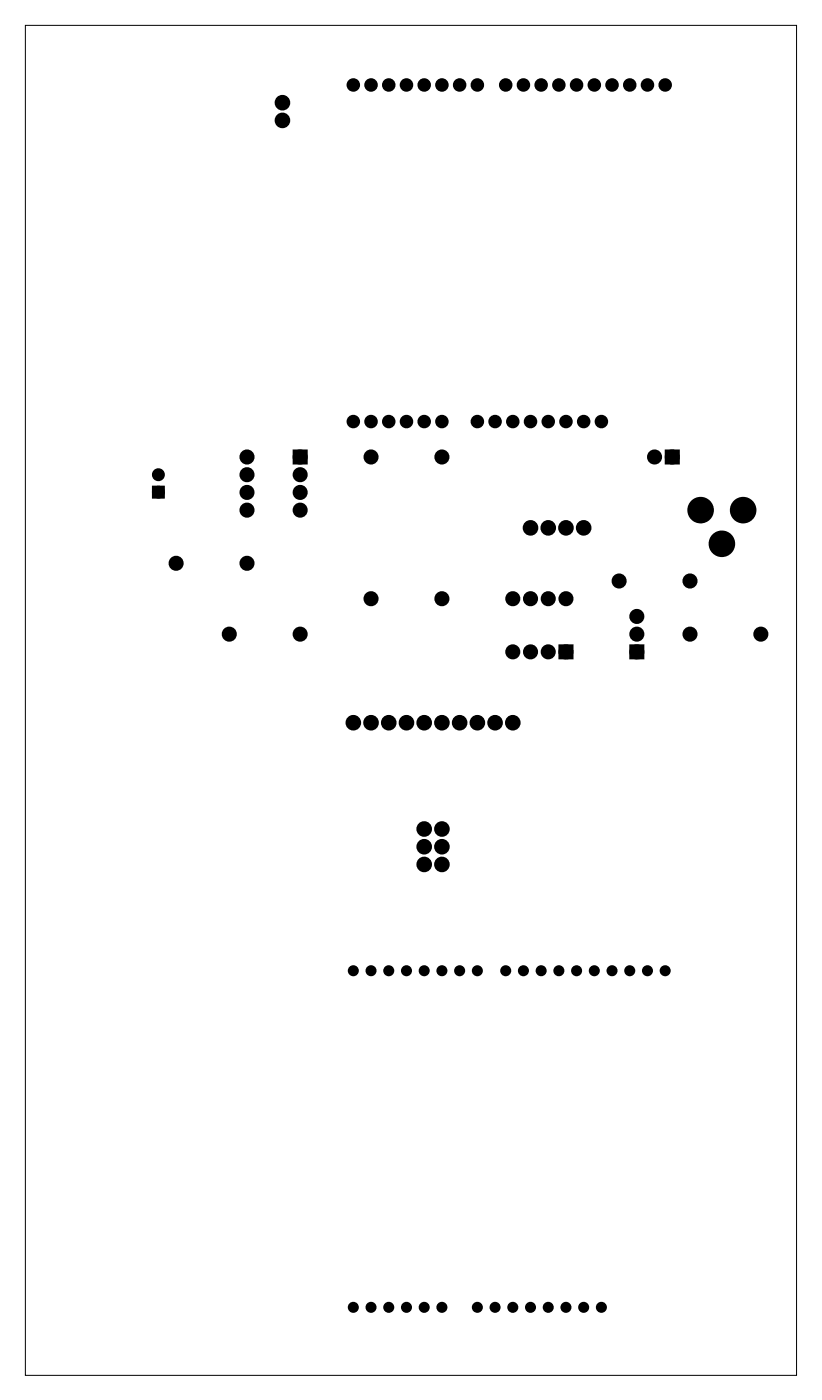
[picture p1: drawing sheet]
<svg xmlns="http://www.w3.org/2000/svg" width="118mm" height="201mm" viewBox="0 0 118 201" stroke-linecap="round" stroke-linejoin="round" font-family="sans-serif">
<path d="M3.6 3.6h110.6v193.6h-110.6z" fill="none" stroke="#000" stroke-width=".14"/>
<g fill="#000">
<circle cx="40.5" cy="17.3" r=".74"/>
<circle cx="40.5" cy="14.7" r=".74"/>
<circle cx="50.6" cy="12.2" r=".66"/>
<circle cx="53.2" cy="12.2" r=".66"/>
<circle cx="55.7" cy="12.2" r=".66"/>
<circle cx="58.3" cy="12.2" r=".66"/>
<circle cx="60.8" cy="12.2" r=".66"/>
<circle cx="63.3" cy="12.2" r=".66"/>
<circle cx="65.9" cy="12.2" r=".66"/>
<circle cx="68.4" cy="12.2" r=".66"/>
<circle cx="72.5" cy="12.2" r=".66"/>
<circle cx="75" cy="12.2" r=".66"/>
<circle cx="77.6" cy="12.2" r=".66"/>
<circle cx="80.1" cy="12.2" r=".66"/>
<circle cx="82.6" cy="12.2" r=".66"/>
<circle cx="85.2" cy="12.2" r=".66"/>
<circle cx="87.7" cy="12.2" r=".66"/>
<circle cx="90.3" cy="12.2" r=".66"/>
<circle cx="92.8" cy="12.2" r=".66"/>
<circle cx="95.4" cy="12.2" r=".66"/>
<circle cx="22.7" cy="70.6" r=".6"/>
<circle cx="22.7" cy="68.1" r=".6"/>
<circle cx="35.4" cy="65.5" r=".7"/>
<circle cx="35.4" cy="68.1" r=".7"/>
<circle cx="35.4" cy="70.6" r=".7"/>
<circle cx="35.4" cy="73.1" r=".7"/>
<circle cx="43" cy="65.5" r=".7"/>
<circle cx="43" cy="73.1" r=".7"/>
<circle cx="43" cy="68.1" r=".7"/>
<circle cx="43" cy="70.6" r=".7"/>
<circle cx="50.6" cy="60.4" r=".66"/>
<circle cx="53.2" cy="60.4" r=".66"/>
<circle cx="53.2" cy="65.5" r=".7"/>
<circle cx="55.7" cy="60.4" r=".66"/>
<circle cx="58.3" cy="60.4" r=".66"/>
<circle cx="60.8" cy="60.4" r=".66"/>
<circle cx="63.3" cy="60.4" r=".66"/>
<circle cx="63.3" cy="65.5" r=".7"/>
<circle cx="68.4" cy="60.4" r=".66"/>
<circle cx="71" cy="60.4" r=".66"/>
<circle cx="73.5" cy="60.4" r=".66"/>
<circle cx="76" cy="60.4" r=".66"/>
<circle cx="76" cy="75.7" r=".74"/>
<circle cx="78.6" cy="60.4" r=".66"/>
<circle cx="78.6" cy="75.7" r=".74"/>
<circle cx="81.1" cy="60.4" r=".66"/>
<circle cx="81.1" cy="75.7" r=".74"/>
<circle cx="83.7" cy="60.4" r=".66"/>
<circle cx="83.7" cy="75.7" r=".74"/>
<circle cx="86.2" cy="60.4" r=".66"/>
<circle cx="93.8" cy="65.5" r=".7"/>
<circle cx="96.4" cy="65.5" r=".7"/>
<circle cx="100.4" cy="73.1" r="1.52"/>
<circle cx="103.5" cy="78" r="1.52"/>
<circle cx="106.5" cy="73.1" r="1.52"/>
<circle cx="25.2" cy="80.8" r=".7"/>
<circle cx="32.9" cy="90.9" r=".7"/>
<circle cx="35.4" cy="80.8" r=".7"/>
<circle cx="43" cy="90.9" r=".7"/>
<circle cx="53.2" cy="85.8" r=".7"/>
<circle cx="63.3" cy="85.8" r=".7"/>
<circle cx="73.5" cy="85.8" r=".7"/>
<circle cx="73.5" cy="93.5" r=".7"/>
<circle cx="76" cy="85.8" r=".7"/>
<circle cx="76" cy="93.5" r=".7"/>
<circle cx="78.6" cy="85.8" r=".7"/>
<circle cx="78.6" cy="93.5" r=".7"/>
<circle cx="81.1" cy="85.8" r=".7"/>
<circle cx="81.1" cy="93.5" r=".7"/>
<circle cx="88.7" cy="83.3" r=".7"/>
<circle cx="91.3" cy="88.4" r=".7"/>
<circle cx="91.3" cy="93.5" r=".7"/>
<circle cx="91.3" cy="90.9" r=".7"/>
<circle cx="98.9" cy="90.9" r=".7"/>
<circle cx="98.9" cy="83.3" r=".7"/>
<circle cx="109.1" cy="90.9" r=".7"/>
<circle cx="50.6" cy="103.6" r=".74"/>
<circle cx="53.2" cy="103.6" r=".74"/>
<circle cx="55.7" cy="103.6" r=".74"/>
<circle cx="58.3" cy="103.6" r=".74"/>
<circle cx="60.8" cy="118.9" r=".74"/>
<circle cx="60.8" cy="103.6" r=".74"/>
<circle cx="63.3" cy="118.9" r=".74"/>
<circle cx="63.3" cy="103.6" r=".74"/>
<circle cx="65.9" cy="103.6" r=".74"/>
<circle cx="68.4" cy="103.6" r=".74"/>
<circle cx="71" cy="103.6" r=".74"/>
<circle cx="73.5" cy="103.6" r=".74"/>
<circle cx="50.6" cy="139.2" r=".66"/>
<circle cx="53.2" cy="139.2" r=".66"/>
<circle cx="55.7" cy="139.2" r=".66"/>
<circle cx="58.3" cy="139.2" r=".66"/>
<circle cx="60.8" cy="139.2" r=".66"/>
<circle cx="60.8" cy="123.9" r=".74"/>
<circle cx="60.8" cy="121.4" r=".74"/>
<circle cx="63.3" cy="139.2" r=".66"/>
<circle cx="63.3" cy="121.4" r=".74"/>
<circle cx="63.3" cy="123.9" r=".74"/>
<circle cx="65.9" cy="139.2" r=".66"/>
<circle cx="68.4" cy="139.2" r=".66"/>
<circle cx="72.5" cy="139.2" r=".66"/>
<circle cx="75" cy="139.2" r=".66"/>
<circle cx="77.6" cy="139.2" r=".66"/>
<circle cx="80.1" cy="139.2" r=".66"/>
<circle cx="82.6" cy="139.2" r=".66"/>
<circle cx="85.2" cy="139.2" r=".66"/>
<circle cx="87.7" cy="139.2" r=".66"/>
<circle cx="90.3" cy="139.2" r=".66"/>
<circle cx="92.8" cy="139.2" r=".66"/>
<circle cx="95.4" cy="139.2" r=".66"/>
<circle cx="50.6" cy="187.4" r=".66"/>
<circle cx="53.2" cy="187.4" r=".66"/>
<circle cx="55.7" cy="187.4" r=".66"/>
<circle cx="58.3" cy="187.4" r=".66"/>
<circle cx="60.8" cy="187.4" r=".66"/>
<circle cx="63.3" cy="187.4" r=".66"/>
<circle cx="68.4" cy="187.4" r=".66"/>
<circle cx="71" cy="187.4" r=".66"/>
<circle cx="73.5" cy="187.4" r=".66"/>
<circle cx="76" cy="187.4" r=".66"/>
<circle cx="78.6" cy="187.4" r=".66"/>
<circle cx="81.1" cy="187.4" r=".66"/>
<circle cx="83.7" cy="187.4" r=".66"/>
<circle cx="86.2" cy="187.4" r=".66"/>
</g>
<g fill="none" stroke="#000" stroke-width=".61" stroke-linecap="butt">
<circle cx="50.6" cy="12.2" r=".66"/>
<circle cx="53.2" cy="12.2" r=".66"/>
<circle cx="55.7" cy="12.2" r=".66"/>
<circle cx="58.3" cy="12.2" r=".66"/>
<circle cx="60.8" cy="12.2" r=".66"/>
<circle cx="63.3" cy="12.2" r=".66"/>
<circle cx="65.9" cy="12.2" r=".66"/>
<circle cx="68.4" cy="12.2" r=".66"/>
<circle cx="72.5" cy="12.2" r=".66"/>
<circle cx="75" cy="12.2" r=".66"/>
<circle cx="77.6" cy="12.2" r=".66"/>
<circle cx="80.1" cy="12.2" r=".66"/>
<circle cx="82.6" cy="12.2" r=".66"/>
<circle cx="85.2" cy="12.2" r=".66"/>
<circle cx="87.7" cy="12.2" r=".66"/>
<circle cx="90.3" cy="12.2" r=".66"/>
<circle cx="92.8" cy="12.2" r=".66"/>
<circle cx="95.4" cy="12.2" r=".66"/>
<circle cx="50.6" cy="60.4" r=".66"/>
<circle cx="53.2" cy="60.4" r=".66"/>
<circle cx="55.7" cy="60.4" r=".66"/>
<circle cx="58.3" cy="60.4" r=".66"/>
<circle cx="60.8" cy="60.4" r=".66"/>
<circle cx="63.3" cy="60.4" r=".66"/>
<circle cx="68.4" cy="60.4" r=".66"/>
<circle cx="71" cy="60.4" r=".66"/>
<circle cx="73.5" cy="60.4" r=".66"/>
<circle cx="76" cy="60.4" r=".66"/>
<circle cx="78.6" cy="60.4" r=".66"/>
<circle cx="81.1" cy="60.4" r=".66"/>
<circle cx="83.7" cy="60.4" r=".66"/>
<circle cx="86.2" cy="60.4" r=".66"/>
</g>
<path d="M22.1 70h1.2v1.2h-1.2zM42.3 64.8h1.4v1.4h-1.4zM95.7 64.8h1.4v1.4h-1.4zM80.4 92.8h1.4v1.4h-1.4zM90.6 92.8h1.4v1.4h-1.4z" fill="#000"/>
<g fill="none" stroke="#000" stroke-width=".76" stroke-linecap="butt">
<path d="M42.3 64.8h1.4v1.4h-1.4zM95.7 64.8h1.4v1.4h-1.4zM80.4 92.8h1.4v1.4h-1.4zM90.6 92.8h1.4v1.4h-1.4z"/>
<circle cx="40.5" cy="14.7" r=".74"/>
<circle cx="40.5" cy="17.3" r=".74"/>
<circle cx="35.4" cy="65.5" r=".7"/>
<circle cx="35.4" cy="73.1" r=".7"/>
<circle cx="35.4" cy="70.6" r=".7"/>
<circle cx="35.4" cy="68.1" r=".7"/>
<circle cx="43" cy="65.5" r=".7"/>
<circle cx="43" cy="73.1" r=".7"/>
<circle cx="43" cy="70.6" r=".7"/>
<circle cx="43" cy="68.1" r=".7"/>
<circle cx="53.2" cy="65.5" r=".7"/>
<circle cx="63.3" cy="65.5" r=".7"/>
<circle cx="76" cy="75.7" r=".74"/>
<circle cx="78.6" cy="75.7" r=".74"/>
<circle cx="81.1" cy="75.7" r=".74"/>
<circle cx="83.7" cy="75.7" r=".74"/>
<circle cx="93.8" cy="65.5" r=".7"/>
<circle cx="96.4" cy="65.5" r=".7"/>
<circle cx="100.4" cy="73.1" r="1.52"/>
<circle cx="103.5" cy="78" r="1.52"/>
<circle cx="106.5" cy="73.1" r="1.52"/>
<circle cx="25.2" cy="80.8" r=".7"/>
<circle cx="32.9" cy="90.9" r=".7"/>
<circle cx="35.4" cy="80.8" r=".7"/>
<circle cx="43" cy="90.9" r=".7"/>
<circle cx="53.2" cy="85.8" r=".7"/>
<circle cx="63.3" cy="85.8" r=".7"/>
<circle cx="73.5" cy="93.5" r=".7"/>
<circle cx="73.5" cy="85.8" r=".7"/>
<circle cx="76" cy="93.5" r=".7"/>
<circle cx="76" cy="85.8" r=".7"/>
<circle cx="78.6" cy="93.5" r=".7"/>
<circle cx="78.6" cy="85.8" r=".7"/>
<circle cx="81.1" cy="93.5" r=".7"/>
<circle cx="81.1" cy="85.8" r=".7"/>
<circle cx="88.7" cy="83.3" r=".7"/>
<circle cx="91.3" cy="90.9" r=".7"/>
<circle cx="91.3" cy="93.5" r=".7"/>
<circle cx="91.3" cy="88.4" r=".7"/>
<circle cx="98.9" cy="90.9" r=".7"/>
<circle cx="98.9" cy="83.3" r=".7"/>
<circle cx="109.1" cy="90.9" r=".7"/>
<circle cx="50.6" cy="103.6" r=".74"/>
<circle cx="53.2" cy="103.6" r=".74"/>
<circle cx="55.7" cy="103.6" r=".74"/>
<circle cx="58.3" cy="103.6" r=".74"/>
<circle cx="60.8" cy="118.9" r=".74"/>
<circle cx="60.8" cy="103.6" r=".74"/>
<circle cx="63.3" cy="118.9" r=".74"/>
<circle cx="63.3" cy="103.6" r=".74"/>
<circle cx="65.9" cy="103.6" r=".74"/>
<circle cx="68.4" cy="103.6" r=".74"/>
<circle cx="71" cy="103.6" r=".74"/>
<circle cx="73.5" cy="103.6" r=".74"/>
<circle cx="60.8" cy="123.9" r=".74"/>
<circle cx="60.8" cy="121.4" r=".74"/>
<circle cx="63.3" cy="123.9" r=".74"/>
<circle cx="63.3" cy="121.4" r=".74"/>
</g>
<g fill="none" stroke="#000" stroke-width=".65" stroke-linecap="butt">
<path d="M22.1 70h1.2v1.2h-1.2z"/>
<circle cx="22.7" cy="68.1" r=".6"/>
<circle cx="22.7" cy="70.6" r=".6"/>
</g>
<g fill="none" stroke="#000" stroke-width=".25">
<circle cx="50.6" cy="139.2" r=".66"/>
<circle cx="53.2" cy="139.2" r=".66"/>
<circle cx="55.7" cy="139.2" r=".66"/>
<circle cx="58.3" cy="139.2" r=".66"/>
<circle cx="60.8" cy="139.2" r=".66"/>
<circle cx="63.3" cy="139.2" r=".66"/>
<circle cx="65.9" cy="139.2" r=".66"/>
<circle cx="68.4" cy="139.2" r=".66"/>
<circle cx="72.5" cy="139.2" r=".66"/>
<circle cx="75" cy="139.2" r=".66"/>
<circle cx="77.6" cy="139.2" r=".66"/>
<circle cx="80.1" cy="139.2" r=".66"/>
<circle cx="82.6" cy="139.2" r=".66"/>
<circle cx="85.2" cy="139.2" r=".66"/>
<circle cx="87.7" cy="139.2" r=".66"/>
<circle cx="90.3" cy="139.2" r=".66"/>
<circle cx="92.8" cy="139.2" r=".66"/>
<circle cx="95.4" cy="139.2" r=".66"/>
<circle cx="50.6" cy="187.4" r=".66"/>
<circle cx="53.2" cy="187.4" r=".66"/>
<circle cx="55.7" cy="187.4" r=".66"/>
<circle cx="58.3" cy="187.4" r=".66"/>
<circle cx="60.8" cy="187.4" r=".66"/>
<circle cx="63.3" cy="187.4" r=".66"/>
<circle cx="68.4" cy="187.4" r=".66"/>
<circle cx="71" cy="187.4" r=".66"/>
<circle cx="73.5" cy="187.4" r=".66"/>
<circle cx="76" cy="187.4" r=".66"/>
<circle cx="78.6" cy="187.4" r=".66"/>
<circle cx="81.1" cy="187.4" r=".66"/>
<circle cx="83.7" cy="187.4" r=".66"/>
<circle cx="86.2" cy="187.4" r=".66"/>
</g>
</svg>
